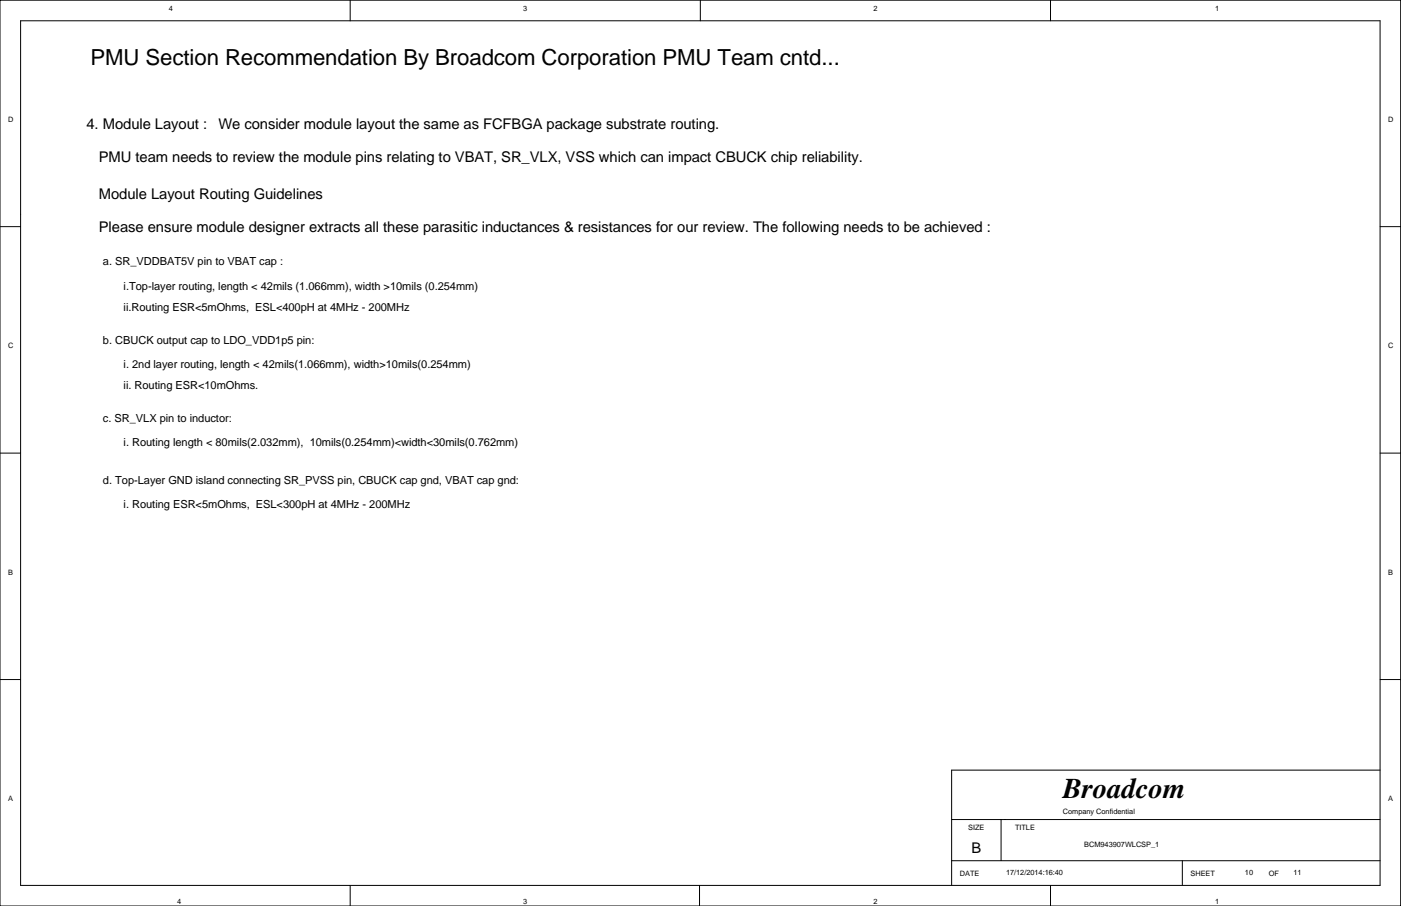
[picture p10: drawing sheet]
<svg xmlns="http://www.w3.org/2000/svg" width="432mm" height="279mm" viewBox="0 0 432 279" stroke-linecap="round" stroke-linejoin="round" font-family="sans-serif">
<defs><g id="words">
<text font-size="8.8" x="327.6" y="246.1">Broadcom</text>
<text font-size="6.8" x="27.9" y="20.1">PMU Section Recommendation By Broadcom Corporation PMU Team cntd...</text>
<g font-size="4.6">
<text x="26.7" y="39.7">4. Module Layout :</text>
<text x="67.3" y="39.7">We consider module layout the same as FCFBGA package substrate routing.</text>
<text x="30.5" y="49.8">PMU team needs to review the module pins relating to VBAT, SR_VLX, VSS which can impact CBUCK chip reliability.</text>
<text x="30.5" y="61.2">Module Layout Routing Guidelines</text>
<text x="30.5" y="71.4">Please ensure module designer extracts all these parasitic inductances &amp; resistances for our review. The following needs to be achieved :</text>
<text x="299.4" y="263">B</text>
</g>
<g font-size="3.4">
<text x="31.7" y="81.8">a. SR_VDDBAT5V pin to VBAT cap :</text>
<text x="38.1" y="89.4">i. Top-layer routing, length &lt; 42mils (1.066mm), width &gt;10mils (0.254mm)</text>
<text x="38.1" y="95.8">ii. Routing ESR&lt;5mOhms, ESL&lt;400pH at 4MHz - 200MHz</text>
<text x="31.7" y="105.9">b. CBUCK output cap to LDO_VDD1p5 pin:</text>
<text x="38.1" y="113.6">i. 2nd layer routing, length &lt; 42mils(1.066mm), width&gt;10mils(0.254mm)</text>
<text x="38.1" y="119.9">ii. Routing ESR&lt;10mOhms.</text>
<text x="31.7" y="130.1">c. SR_VLX pin to inductor:</text>
<text x="38.1" y="137.7">i. Routing length &lt; 80mils(2.032mm), 10mils(0.254mm)&lt;width&lt;30mils(0.762mm)</text>
<text x="31.7" y="149.1">d. Top-Layer GND island connecting SR_PVSS pin, CBUCK cap gnd, VBAT cap gnd:</text>
<text x="38.1" y="156.7">i. Routing ESR&lt;5mOhms, ESL&lt;300pH at 4MHz - 200MHz</text>
</g>
<g font-size="2.3">
<text x="52.1" y="3.4">4</text>
<text x="161.3" y="3.4">3</text>
<text x="269.2" y="3.4">2</text>
<text x="374.6" y="3.4">1</text>
<text x="2.5" y="37.6">D</text>
<text x="427.9" y="37.6">D</text>
<text x="2.5" y="107.5">C</text>
<text x="427.9" y="107.5">C</text>
<text x="2.5" y="177.3">B</text>
<text x="427.9" y="177.3">B</text>
<text x="2.5" y="247.1">A</text>
<text x="327.6" y="250.9">Company Confidential</text>
<text x="427.9" y="247.1">A</text>
<text x="298.4" y="256">SIZE</text>
<text x="312.8" y="256">TITLE</text>
<text x="334.2" y="261.1">BCM943907WLCSP_1</text>
<text x="310.1" y="269.7">17/12/2014:16:40</text>
<text x="383.7" y="269.7">10</text>
<text x="398.7" y="269.7">11</text>
<text x="295.8" y="270">DATE</text>
<text x="366.9" y="270">SHEET</text>
<text x="391.1" y="270">OF</text>
<text x="54.6" y="278.9">4</text>
<text x="161.3" y="278.9">3</text>
<text x="269.2" y="278.9">2</text>
<text x="374.6" y="278.9">1</text>
</g>
</g></defs>
<g fill="none" stroke="#000" stroke-width=".31">
<path d="M0 .1h431.7v279.3h-431.7zM6.3 6.4h419.1v266.7h-419.1zM107.9 .1v6.3M215.9 .1v6.3M323.8 .1v6.3M0 69.9h6.3M425.4 69.9h6.3M0 139.7h6.3M425.4 139.7h6.3M0 209.6h6.3M425.4 209.6h6.3M425.4 237.5h-132.1v35.6"/>
<path d="M293.3 252.7h132.1M308.5 252.7v12.7M107.9 273.1v6.3M215.6 273.1v6.3M293.3 265.4h132.1M323.8 273.1v6.3M364.4 265.4v7.7"/>
</g>
<use href="#words"/>
</svg>
